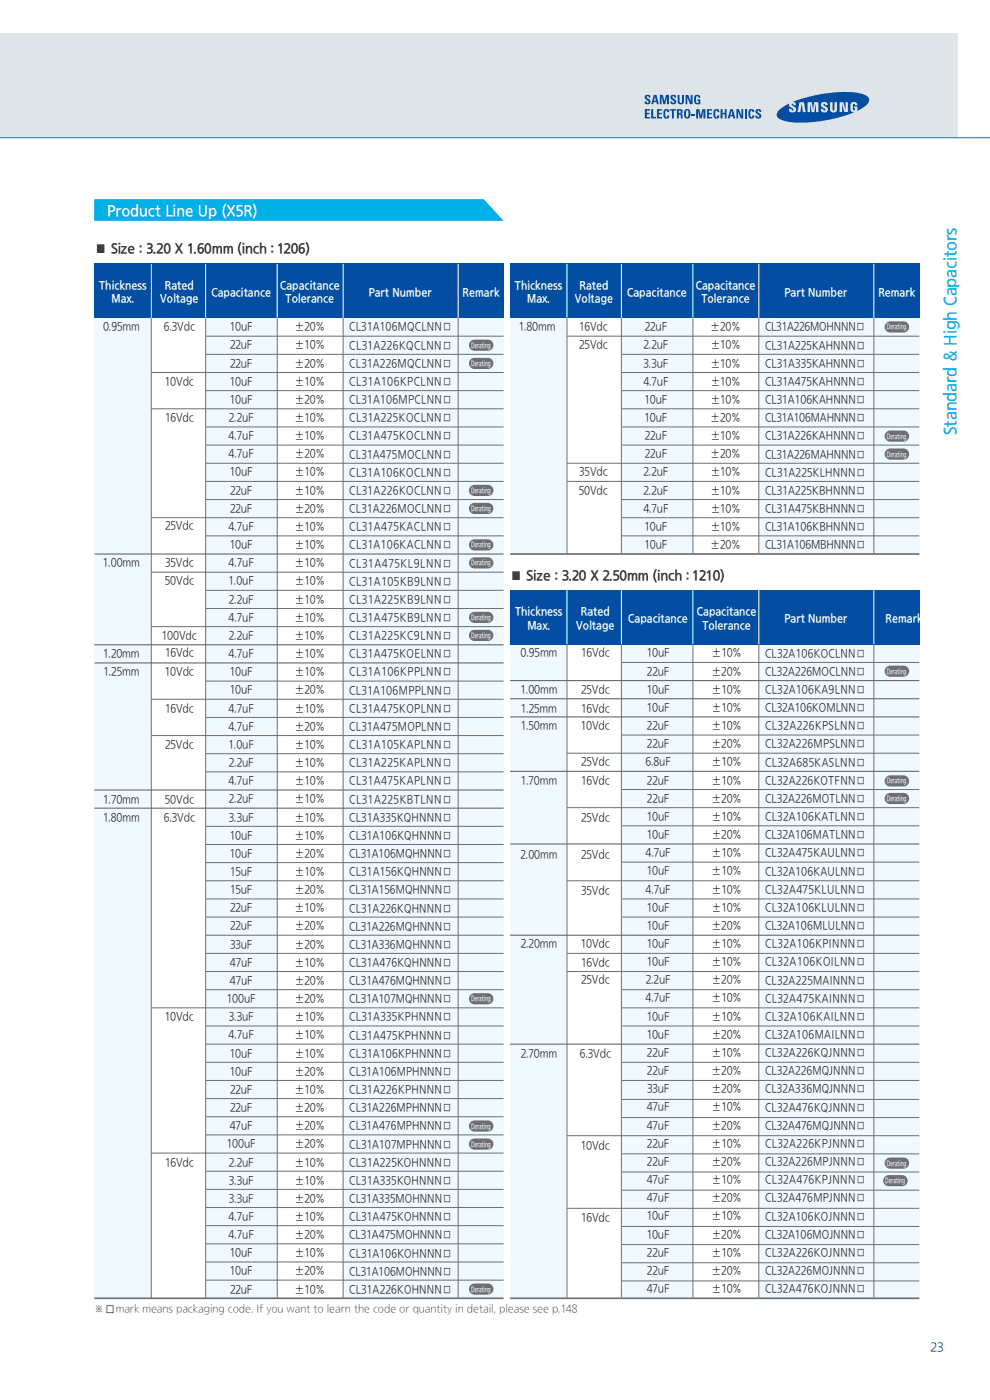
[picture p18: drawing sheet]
<svg xmlns="http://www.w3.org/2000/svg" width="210mm" height="297mm" viewBox="0 0 210 297" stroke-linecap="round" stroke-linejoin="round" font-family="sans-serif">
<defs><g id="words">
<text font-size="3.9" fill="#00a5e3" x="203.1" y="92.2" transform="rotate(-90 203.1 92.2)">Standard &amp; High Capacitors</text>
<text font-size="3.5" fill="#fff" x="22.7" y="46">Product Line Up (X5R)</text>
<g font-size="3.2" fill="#231f20">
<text x="20" y="53.8">■ Size : 3.20 X 1.60mm (inch : 1206)</text>
<text x="108.2" y="123.3">■ Size : 3.20 X 2.50mm (inch : 1210)</text>
</g>
<text font-size="2.8" fill="#231f20" x="22.1" y="278.7">□</text>
<text font-size="2.8" fill="#00377b" x="197.4" y="286.7">23</text>
<g font-size="2.6" fill="#fff">
<text x="21.1" y="61.5">Thickness</text>
<text x="23.6" y="64.3">Max.</text>
<text x="34" y="64.3">Voltage</text>
<text x="35" y="61.5">Rated</text>
<text x="44.8" y="63">Capacitance</text>
<text x="59.4" y="61.5">Capacitance</text>
<text x="60.6" y="64.3">Tolerance</text>
<text x="78.2" y="63">Part Number</text>
<text x="98.1" y="63">Remark</text>
<text x="109.2" y="61.5">Thickness</text>
<text x="111.8" y="64.3">Max.</text>
<text x="122" y="64.3">Voltage</text>
<text x="122.9" y="61.5">Rated</text>
<text x="133" y="63">Capacitance</text>
<text x="147.6" y="61.5">Capacitance</text>
<text x="148.8" y="64.3">Tolerance</text>
<text x="166.4" y="63">Part Number</text>
<text x="186.3" y="63">Remark</text>
<text x="109.3" y="130.7">Thickness</text>
<text x="123.2" y="130.7">Rated</text>
<text x="147.8" y="130.7">Capacitance</text>
<text x="111.9" y="133.6">Max.</text>
<text x="122.2" y="133.6">Voltage</text>
<text x="133.3" y="132.2">Capacitance</text>
<text x="149" y="133.6">Tolerance</text>
<text x="166.4" y="132.2">Part Number</text>
<text x="187.9" y="132.2">Remark</text>
</g>
<g font-size="2.6" fill="#231f20">
<text x="21.8" y="70.3">0.95mm</text>
<text x="34.7" y="70.3">6.3Vdc</text>
<text x="48.8" y="70.3">10uF</text>
<text x="62.5" y="70.3">±20%</text>
<text x="74.1" y="70.3">CL31A106MQCLNN□</text>
<text x="110" y="70.3">1.80mm</text>
<text x="122.8" y="70.3">16Vdc</text>
<text x="136.8" y="70.3">22uF</text>
<text x="150.7" y="70.3">±20%</text>
<text x="162.3" y="70.3">CL31A226MOHNNN□</text>
<text x="48.8" y="74.1">22uF</text>
<text x="48.8" y="78">22uF</text>
<text x="62.5" y="78">±20%</text>
<text x="62.5" y="74.1">±10%</text>
<text x="74.1" y="74.2">CL31A226KQCLNN□</text>
<text x="122.9" y="74">25Vdc</text>
<text x="136.5" y="74.1">2.2uF</text>
<text x="136.5" y="78">3.3uF</text>
<text x="150.7" y="74.1">±10%</text>
<text x="150.7" y="78">±10%</text>
<text x="162.3" y="74.2">CL31A225KAHNNN□</text>
<text x="35" y="81.8">10Vdc</text>
<text x="48.8" y="81.8">10uF</text>
<text x="62.5" y="81.8">±10%</text>
<text x="74.1" y="78">CL31A226MQCLNN□</text>
<text x="74.1" y="81.9">CL31A106KPCLNN□</text>
<text x="136.5" y="81.8">4.7uF</text>
<text x="150.7" y="81.8">±10%</text>
<text x="162.3" y="78">CL31A335KAHNNN□</text>
<text x="162.3" y="81.9">CL31A475KAHNNN□</text>
<text x="35" y="89.4">16Vdc</text>
<text x="48.5" y="89.5">2.2uF</text>
<text x="48.8" y="85.7">10uF</text>
<text x="62.5" y="85.7">±20%</text>
<text x="62.5" y="89.5">±10%</text>
<text x="74.1" y="85.7">CL31A106MPCLNN□</text>
<text x="74.1" y="89.6">CL31A225KOCLNN□</text>
<text x="136.7" y="85.7">10uF</text>
<text x="136.7" y="89.5">10uF</text>
<text x="150.7" y="89.5">±20%</text>
<text x="150.7" y="85.7">±10%</text>
<text x="162.3" y="85.7">CL31A106KAHNNN□</text>
<text x="162.3" y="89.6">CL31A106MAHNNN□</text>
<text x="48.5" y="93.4">4.7uF</text>
<text x="62.5" y="93.4">±10%</text>
<text x="74.1" y="93.4">CL31A475KOCLNN□</text>
<text x="136.8" y="93.4">22uF</text>
<text x="150.7" y="93.4">±10%</text>
<text x="162.3" y="93.4">CL31A226KAHNNN□</text>
<text x="48.5" y="97.2">4.7uF</text>
<text x="48.8" y="101.1">10uF</text>
<text x="62.5" y="97.2">±20%</text>
<text x="62.5" y="101.1">±10%</text>
<text x="74.1" y="97.3">CL31A475MOCLNN□</text>
<text x="74.1" y="101.1">CL31A106KOCLNN□</text>
<text x="122.9" y="101">35Vdc</text>
<text x="136.5" y="101.1">2.2uF</text>
<text x="136.8" y="97.2">22uF</text>
<text x="150.7" y="97.2">±20%</text>
<text x="150.7" y="101.1">±10%</text>
<text x="162.3" y="97.3">CL31A226MAHNNN□</text>
<text x="162.3" y="101.1">CL31A225KLHNNN□</text>
<text x="48.8" y="104.9">22uF</text>
<text x="62.5" y="104.9">±10%</text>
<text x="74.1" y="105">CL31A226KOCLNN□</text>
<text x="122.8" y="104.9">50Vdc</text>
<text x="136.5" y="104.9">2.2uF</text>
<text x="150.7" y="104.9">±10%</text>
<text x="162.3" y="105">CL31A225KBHNNN□</text>
<text x="35" y="112.5">25Vdc</text>
<text x="48.5" y="112.6">4.7uF</text>
<text x="48.8" y="108.8">22uF</text>
<text x="62.5" y="108.8">±20%</text>
<text x="62.5" y="112.6">±10%</text>
<text x="74.1" y="108.8">CL31A226MOCLNN□</text>
<text x="74.1" y="112.7">CL31A475KACLNN□</text>
<text x="136.5" y="108.8">4.7uF</text>
<text x="136.7" y="112.6">10uF</text>
<text x="150.7" y="108.8">±10%</text>
<text x="150.7" y="112.6">±10%</text>
<text x="162.3" y="108.8">CL31A475KBHNNN□</text>
<text x="162.3" y="112.7">CL31A106KBHNNN□</text>
<text x="48.8" y="116.5">10uF</text>
<text x="62.5" y="116.5">±10%</text>
<text x="74.1" y="116.5">CL31A106KACLNN□</text>
<text x="136.7" y="116.5">10uF</text>
<text x="150.7" y="116.5">±20%</text>
<text x="162.3" y="116.5">CL31A106MBHNNN□</text>
<text x="21.8" y="120.3">1.00mm</text>
<text x="35" y="124.2">50Vdc</text>
<text x="35" y="120.3">35Vdc</text>
<text x="48.5" y="124.2">1.0uF</text>
<text x="48.5" y="120.3">4.7uF</text>
<text x="62.5" y="120.3">±10%</text>
<text x="62.5" y="124.2">±10%</text>
<text x="74.1" y="120.4">CL31A475KL9LNN□</text>
<text x="74.1" y="124.2">CL31A105KB9LNN□</text>
<text x="48.5" y="131.9">4.7uF</text>
<text x="48.5" y="128.1">2.2uF</text>
<text x="62.5" y="128.1">±10%</text>
<text x="62.5" y="131.9">±10%</text>
<text x="74.1" y="128.1">CL31A225KB9LNN□</text>
<text x="74.1" y="131.9">CL31A475KB9LNN□</text>
<text x="34.4" y="135.8">100Vdc</text>
<text x="48.5" y="135.8">2.2uF</text>
<text x="62.5" y="135.8">±10%</text>
<text x="74.1" y="135.8">CL31A225KC9LNN□</text>
<text x="21.9" y="139.7">1.20mm</text>
<text x="21.9" y="143.3">1.25mm</text>
<text x="35" y="143.3">10Vdc</text>
<text x="35" y="139.5">16Vdc</text>
<text x="48.5" y="139.6">4.7uF</text>
<text x="48.8" y="143.5">10uF</text>
<text x="62.5" y="139.6">±10%</text>
<text x="62.5" y="143.5">±10%</text>
<text x="74.1" y="139.7">CL31A475KOELNN□</text>
<text x="74.1" y="143.5">CL31A106KPPLNN□</text>
<text x="110.4" y="139.5">0.95mm</text>
<text x="123.2" y="139.5">16Vdc</text>
<text x="137.2" y="139.5">10uF</text>
<text x="137.2" y="143.3">22uF</text>
<text x="150.9" y="143.3">±20%</text>
<text x="150.9" y="139.5">±10%</text>
<text x="162.3" y="139.5">CL32A106KOCLNN□</text>
<text x="162.3" y="143.4">CL32A226MOCLNN□</text>
<text x="48.8" y="147.3">10uF</text>
<text x="62.5" y="147.3">±20%</text>
<text x="74.1" y="147.4">CL31A106MPPLNN□</text>
<text x="110.4" y="147.2">1.00mm</text>
<text x="123.3" y="147.2">25Vdc</text>
<text x="137.2" y="147.2">10uF</text>
<text x="150.9" y="147.2">±10%</text>
<text x="162.3" y="147.2">CL32A106KA9LNN□</text>
<text x="35" y="151.2">16Vdc</text>
<text x="48.5" y="151.2">4.7uF</text>
<text x="48.5" y="155">4.7uF</text>
<text x="62.5" y="155">±20%</text>
<text x="62.5" y="151.2">±10%</text>
<text x="74.1" y="151.2">CL31A475KOPLNN□</text>
<text x="74.1" y="155.1">CL31A475MOPLNN□</text>
<text x="110.5" y="154.9">1.50mm</text>
<text x="110.5" y="151.2">1.25mm</text>
<text x="123.2" y="154.9">10Vdc</text>
<text x="123.2" y="151.2">16Vdc</text>
<text x="137.2" y="151">10uF</text>
<text x="137.2" y="154.9">22uF</text>
<text x="150.9" y="151">±10%</text>
<text x="150.9" y="154.9">±10%</text>
<text x="162.3" y="151.1">CL32A106KOMLNN□</text>
<text x="162.3" y="154.9">CL32A226KPSLNN□</text>
<text x="35" y="158.9">25Vdc</text>
<text x="48.5" y="158.9">1.0uF</text>
<text x="62.5" y="158.9">±10%</text>
<text x="74.1" y="158.9">CL31A105KAPLNN□</text>
<text x="137.2" y="158.7">22uF</text>
<text x="150.9" y="158.7">±20%</text>
<text x="162.3" y="158.8">CL32A226MPSLNN□</text>
<text x="48.5" y="166.6">4.7uF</text>
<text x="48.5" y="162.7">2.2uF</text>
<text x="62.5" y="162.7">±10%</text>
<text x="62.5" y="166.6">±10%</text>
<text x="74.1" y="162.8">CL31A225KAPLNN□</text>
<text x="74.1" y="166.6">CL31A475KAPLNN□</text>
<text x="110.5" y="166.5">1.70mm</text>
<text x="123.2" y="166.5">16Vdc</text>
<text x="123.3" y="162.5">25Vdc</text>
<text x="136.9" y="162.6">6.8uF</text>
<text x="137.2" y="166.4">22uF</text>
<text x="150.9" y="162.6">±10%</text>
<text x="150.9" y="166.4">±10%</text>
<text x="162.3" y="162.6">CL32A685KASLNN□</text>
<text x="162.3" y="166.5">CL32A226KOTFNN□</text>
<text x="21.9" y="170.5">1.70mm</text>
<text x="35" y="170.5">50Vdc</text>
<text x="48.5" y="170.4">2.2uF</text>
<text x="62.5" y="170.4">±10%</text>
<text x="74.1" y="170.5">CL31A225KBTLNN□</text>
<text x="137.2" y="170.3">22uF</text>
<text x="150.9" y="170.3">±20%</text>
<text x="162.3" y="170.3">CL32A226MOTLNN□</text>
<text x="21.9" y="174.4">1.80mm</text>
<text x="34.7" y="174.4">6.3Vdc</text>
<text x="48.5" y="174.3">3.3uF</text>
<text x="48.8" y="178.1">10uF</text>
<text x="62.5" y="174.3">±10%</text>
<text x="62.5" y="178.1">±10%</text>
<text x="74.1" y="174.3">CL31A335KQHNNN□</text>
<text x="74.1" y="178.2">CL31A106KQHNNN□</text>
<text x="123.3" y="174.4">25Vdc</text>
<text x="137.2" y="174.1">10uF</text>
<text x="137.2" y="178">10uF</text>
<text x="150.9" y="178">±20%</text>
<text x="150.9" y="174.1">±10%</text>
<text x="162.3" y="174.2">CL32A106KATLNN□</text>
<text x="162.3" y="178">CL32A106MATLNN□</text>
<text x="48.8" y="182">10uF</text>
<text x="48.8" y="185.8">15uF</text>
<text x="62.5" y="182">±20%</text>
<text x="62.5" y="185.8">±10%</text>
<text x="74.1" y="182">CL31A106MQHNNN□</text>
<text x="74.1" y="185.9">CL31A156KQHNNN□</text>
<text x="110.4" y="182.2">2.00mm</text>
<text x="123.3" y="182.2">25Vdc</text>
<text x="136.9" y="181.9">4.7uF</text>
<text x="137.2" y="185.7">10uF</text>
<text x="150.9" y="181.9">±10%</text>
<text x="150.9" y="185.7">±10%</text>
<text x="162.3" y="181.9">CL32A475KAULNN□</text>
<text x="162.3" y="185.7">CL32A106KAULNN□</text>
<text x="48.8" y="189.7">15uF</text>
<text x="62.5" y="189.7">±20%</text>
<text x="74.1" y="189.7">CL31A156MQHNNN□</text>
<text x="123.3" y="189.9">35Vdc</text>
<text x="136.9" y="189.6">4.7uF</text>
<text x="150.9" y="189.6">±10%</text>
<text x="162.3" y="189.6">CL32A475KLULNN□</text>
<text x="48.8" y="193.5">22uF</text>
<text x="48.8" y="197.4">22uF</text>
<text x="62.5" y="197.4">±20%</text>
<text x="62.5" y="193.5">±10%</text>
<text x="74.1" y="193.6">CL31A226KQHNNN□</text>
<text x="74.1" y="197.4">CL31A226MQHNNN□</text>
<text x="137.2" y="193.4">10uF</text>
<text x="137.2" y="197.3">10uF</text>
<text x="150.9" y="197.3">±20%</text>
<text x="150.9" y="193.4">±10%</text>
<text x="162.3" y="193.5">CL32A106KLULNN□</text>
<text x="162.3" y="197.3">CL32A106MLULNN□</text>
<text x="48.8" y="201.2">33uF</text>
<text x="62.5" y="201.2">±20%</text>
<text x="74.1" y="201.3">CL31A336MQHNNN□</text>
<text x="110.5" y="201.2">2.20mm</text>
<text x="123.2" y="201.2">10Vdc</text>
<text x="137.2" y="201.1">10uF</text>
<text x="150.9" y="201.1">±10%</text>
<text x="162.3" y="201.2">CL32A106KPINNN□</text>
<text x="48.8" y="205.1">47uF</text>
<text x="48.8" y="208.9">47uF</text>
<text x="62.5" y="208.9">±20%</text>
<text x="62.5" y="205.1">±10%</text>
<text x="74.1" y="205.1">CL31A476KQHNNN□</text>
<text x="74.1" y="209">CL31A476MQHNNN□</text>
<text x="123.2" y="205.1">16Vdc</text>
<text x="123.3" y="208.8">25Vdc</text>
<text x="137" y="208.8">2.2uF</text>
<text x="137.2" y="205">10uF</text>
<text x="150.9" y="208.8">±20%</text>
<text x="150.9" y="205">±10%</text>
<text x="162.3" y="205">CL32A106KOILNN□</text>
<text x="162.3" y="208.9">CL32A225MAINNN□</text>
<text x="48.1" y="212.8">100uF</text>
<text x="62.5" y="212.8">±20%</text>
<text x="74.1" y="212.8">CL31A107MQHNNN□</text>
<text x="136.9" y="212.7">4.7uF</text>
<text x="150.9" y="212.7">±10%</text>
<text x="162.3" y="212.7">CL32A475KAINNN□</text>
<text x="35" y="216.7">10Vdc</text>
<text x="48.5" y="220.5">4.7uF</text>
<text x="48.5" y="216.7">3.3uF</text>
<text x="62.5" y="216.7">±10%</text>
<text x="62.5" y="220.5">±10%</text>
<text x="74.1" y="216.7">CL31A335KPHNNN□</text>
<text x="74.1" y="220.6">CL31A475KPHNNN□</text>
<text x="137.2" y="216.5">10uF</text>
<text x="137.2" y="220.4">10uF</text>
<text x="150.9" y="220.4">±20%</text>
<text x="150.9" y="216.5">±10%</text>
<text x="162.3" y="216.6">CL32A106KAILNN□</text>
<text x="162.3" y="220.4">CL32A106MAILNN□</text>
<text x="48.8" y="224.4">10uF</text>
<text x="62.5" y="224.4">±10%</text>
<text x="74.1" y="224.4">CL31A106KPHNNN□</text>
<text x="110.5" y="224.4">2.70mm</text>
<text x="123" y="224.4">6.3Vdc</text>
<text x="137.2" y="224.2">22uF</text>
<text x="150.9" y="224.2">±10%</text>
<text x="162.3" y="224.3">CL32A226KQJNNN□</text>
<text x="48.8" y="228.2">10uF</text>
<text x="48.8" y="232.1">22uF</text>
<text x="62.5" y="228.2">±20%</text>
<text x="62.5" y="232.1">±10%</text>
<text x="74.1" y="228.3">CL31A106MPHNNN□</text>
<text x="74.1" y="232.1">CL31A226KPHNNN□</text>
<text x="137.2" y="228.1">22uF</text>
<text x="137.2" y="231.9">33uF</text>
<text x="150.9" y="228.1">±20%</text>
<text x="150.9" y="231.9">±20%</text>
<text x="162.3" y="228.1">CL32A226MQJNNN□</text>
<text x="162.3" y="232">CL32A336MQJNNN□</text>
<text x="48.8" y="239.8">47uF</text>
<text x="48.8" y="235.9">22uF</text>
<text x="62.5" y="235.9">±20%</text>
<text x="62.5" y="239.8">±20%</text>
<text x="74.1" y="236">CL31A226MPHNNN□</text>
<text x="74.1" y="239.8">CL31A476MPHNNN□</text>
<text x="137.2" y="235.8">47uF</text>
<text x="137.2" y="239.6">47uF</text>
<text x="150.9" y="239.6">±20%</text>
<text x="150.9" y="235.8">±10%</text>
<text x="162.3" y="235.8">CL32A476KQJNNN□</text>
<text x="162.3" y="239.7">CL32A476MQJNNN□</text>
<text x="48.1" y="243.6">100uF</text>
<text x="62.5" y="243.6">±20%</text>
<text x="74.1" y="243.7">CL31A107MPHNNN□</text>
<text x="123.2" y="243.9">10Vdc</text>
<text x="137.2" y="243.5">22uF</text>
<text x="150.9" y="243.5">±10%</text>
<text x="162.3" y="243.5">CL32A226KPJNNN□</text>
<text x="35" y="247.5">16Vdc</text>
<text x="48.5" y="247.5">2.2uF</text>
<text x="48.5" y="251.3">3.3uF</text>
<text x="62.5" y="247.5">±10%</text>
<text x="62.5" y="251.3">±10%</text>
<text x="74.1" y="247.5">CL31A225KOHNNN□</text>
<text x="74.1" y="251.4">CL31A335KOHNNN□</text>
<text x="137.2" y="251.2">47uF</text>
<text x="137.2" y="247.3">22uF</text>
<text x="150.9" y="247.3">±20%</text>
<text x="150.9" y="251.2">±10%</text>
<text x="162.3" y="247.4">CL32A226MPJNNN□</text>
<text x="162.3" y="251.2">CL32A476KPJNNN□</text>
<text x="48.5" y="255.2">3.3uF</text>
<text x="62.5" y="255.2">±20%</text>
<text x="74.1" y="255.2">CL31A335MOHNNN□</text>
<text x="137.2" y="255">47uF</text>
<text x="150.9" y="255">±20%</text>
<text x="162.3" y="255.1">CL32A476MPJNNN□</text>
<text x="48.5" y="259">4.7uF</text>
<text x="48.5" y="262.9">4.7uF</text>
<text x="62.5" y="262.9">±20%</text>
<text x="62.5" y="259">±10%</text>
<text x="74.1" y="259.1">CL31A475KOHNNN□</text>
<text x="74.1" y="262.9">CL31A475MOHNNN□</text>
<text x="123.2" y="259.2">16Vdc</text>
<text x="137.2" y="258.9">10uF</text>
<text x="137.2" y="262.8">10uF</text>
<text x="150.9" y="262.8">±20%</text>
<text x="150.9" y="258.9">±10%</text>
<text x="162.3" y="258.9">CL32A106KOJNNN□</text>
<text x="162.3" y="262.8">CL32A106MOJNNN□</text>
<text x="48.7" y="266.7">10uF</text>
<text x="62.5" y="266.7">±10%</text>
<text x="74.1" y="266.8">CL31A106KOHNNN□</text>
<text x="137.2" y="266.6">22uF</text>
<text x="150.9" y="266.6">±10%</text>
<text x="162.3" y="266.6">CL32A226KOJNNN□</text>
<text x="48.7" y="270.6">10uF</text>
<text x="48.8" y="274.4">22uF</text>
<text x="62.5" y="270.6">±20%</text>
<text x="62.5" y="274.4">±10%</text>
<text x="74.1" y="270.6">CL31A106MOHNNN□</text>
<text x="74.1" y="274.5">CL31A226KOHNNN□</text>
<text x="137.2" y="274.3">47uF</text>
<text x="137.2" y="270.5">22uF</text>
<text x="150.9" y="270.5">±20%</text>
<text x="150.9" y="274.3">±10%</text>
<text x="162.3" y="270.5">CL32A226MOJNNN□</text>
<text x="162.3" y="274.4">CL32A476KOJNNN□</text>
</g>
<g font-size="2.5" fill="#231f20">
<text x="20" y="278.5">※</text>
<text x="24.6" y="278.5">mark means packaging code. If you want to learn the code or quantity in detail, please see p.148</text>
</g>
<g font-size="1.8" fill="#fff">
<text x="188.1" y="69.9">Derating</text>
<text x="99.9" y="73.8">Derating</text>
<text x="99.9" y="77.6">Derating</text>
<text x="188.1" y="93">Derating</text>
<text x="188.1" y="96.9">Derating</text>
<text x="99.9" y="104.6">Derating</text>
<text x="99.9" y="108.4">Derating</text>
<text x="99.9" y="116.1">Derating</text>
<text x="99.9" y="119.9">Derating</text>
<text x="99.9" y="131.5">Derating</text>
<text x="99.9" y="135.3">Derating</text>
<text x="188.1" y="142.9">Derating</text>
<text x="188.1" y="166.2">Derating</text>
<text x="188.1" y="169.9">Derating</text>
<text x="99.9" y="212.4">Derating</text>
<text x="99.9" y="239.4">Derating</text>
<text x="99.9" y="243.2">Derating</text>
<text x="187.8" y="251">Derating</text>
<text x="188.1" y="247.3">Derating</text>
<text x="99.9" y="274">Derating</text>
</g>
</g></defs>
<path d="M0 7h203.1v22.2h-203.1z" fill="#dfe4e8"/>
<g fill="#034ea2">
<path d="M136.9 20.3l.2-.2a.59 .59 0 0 1 .9 .6h-.4l-.1-.3-.3 .1 .1 .3 .2 .1a.64 .64 0 0 1 .5 .7 .64 .64 0 0 1-.7 .6 .64 .64 0 0 1-.6-.7h.4l.1 .3h.3a.73 .73 0 0 0-.6-.8l-.1-.3z"/>
<path d="M140 20.1h.6l.3 1.4 .4-1.4h.6v2h-.4v-1.5l-.4 1.5h-.4l-.3-1.5v1.5h-.4z"/>
<path d="M142.3 20.3l.2-.2a.59 .59 0 0 1 .9 .6h-.4v-.3l-.3 .1v.3l.2 .1a.64 .64 0 0 1 .6 .7 .64 .64 0 0 1-.8 .6 .64 .64 0 0 1-.5-.7h.4l.1 .3h.3a.73 .73 0 0 0-.7-.8l-.1-.3z"/>
<path d="M143.7 20.1h.5v1.4l.2 .3 .2-.1 .1-1.6h.4v1.4a.67 .67 0 0 1-.7 .6 .67 .67 0 0 1-.7-.6z"/>
<path d="M145.4 20.1h.6l.5 1.4v-1.4h.4v2h-.6l-.5-1.4v1.4h-.4z"/>
<path d="M147.5 20.2l.4-.1a.56 .56 0 0 1 .6 .6h-.4l-.2-.3a1.11 1.11 0 0 0-.2 1.4h.4v-.4h-.2v-.3h.6v1h-.9a1.52 1.52 0 0 1-.1-1.9z"/>
<path d="M136.8 23.2h1.1v.3h-.7v.4h.6v.3h-.6v.6h.7v.3h-1.1z"/>
<path d="M138.1 23.2h.5v1.6h.6v.3h-1.1z"/>
<path d="M139.4 23.2h1v.3h-.6v.4h.6v.3h-.6v.6h.7v.3h-1.1z"/>
<path d="M141 23.2l.4-.1a.53 .53 0 0 1 .6 .7h-.5l-.1-.4a1.13 1.13 0 0 0 0 1.5l.2-.4h.4l-.2 .5a.73 .73 0 0 1-.9 0 .73 .73 0 0 1-.2-.9l.1-.7z"/>
<path d="M142.1 23.2h1.3v.3h-.5v1.6h-.4v-1.6h-.4z"/>
<path d="M146.7 24.2h.7v.3h-.7z"/>
<path d="M147.7 23.2h.6l.4 1.3 .3-1.3h.6v1.9h-.4v-1.5l-.4 1.5h-.4l-.3-1.5v1.5h-.4z"/>
<path d="M150 23.2h1v.3h-.6v.4h.6v.3h-.6v.6h.7v.3h-1.1z"/>
<path d="M151.6 23.2l.4-.1a.53 .53 0 0 1 .6 .7h-.4l-.2-.4a1.13 1.13 0 0 0 0 1.5l.2-.4h.4l-.2 .5a.73 .73 0 0 1-.9 0 .73 .73 0 0 1-.2-.9l.1-.7z"/>
<path d="M152.9 23.2h.4v.7h.4v-.7h.5v1.9h-.5v-.9h-.4v.9h-.4z"/>
<path d="M156.2 23.2h.5l.6 1.3v-1.3h.4v1.9h-.6l-.5-1.4v1.4h-.4z"/>
<path d="M158 23.2h.4v1.9h-.4z"/>
<path d="M159 23.2l.4-.1a.53 .53 0 0 1 .6 .7h-.4l-.2-.4a1.13 1.13 0 0 0 0 1.5l.2-.4h.4l-.1 .5a.73 .73 0 0 1-.9 0 .73 .73 0 0 1-.3-.9l.1-.7z"/>
<path d="M160.4 23.3l.2-.1a.59 .59 0 0 1 .9 .5h-.4l-.1-.2h-.3l.1 .3 .2 .1a.64 .64 0 0 1 .5 .8 .64 .64 0 0 1-.7 .5 .64 .64 0 0 1-.6-.7h.4l.1 .3h.3a.73 .73 0 0 0-.6-.8l-.2-.3z"/>
<path d="M-.1 20.3v8.8h210.1v.2h-210.1z"/>
<path d="M138.7 20.1h.5l.6 2h-.5l-.1-.4h-.5l-.1 .4h-.5zM138.9 20.5l-.2 .9h.4z"/>
<path d="M143.6 23.2h.8a.51 .51 0 0 1 .4 .4 .51 .51 0 0 1-.4 .6l.3 .1 .2 .8h-.5v-.2a.43 .43 0 0 0-.4-.6v.8h-.4zM144 23.5v.5h.3v-.5z"/>
<path d="M145.4 23.2l.4-.1a.74 .74 0 0 1 .7 1 .74 .74 0 0 1-.7 1.1 .74 .74 0 0 1-.7-1.1l.1-.7zM145.6 23.5l-.1 .2a.94 .94 0 0 0 .3 1.2 1.13 1.13 0 0 0 0-1.5z"/>
<path d="M154.9 23.2h.5l.6 1.9h-.4l-.2-.4h-.5l-.1 .4h-.4zM155.1 23.5l-.1 .9h.4z"/>
<path d="M165.2 23.4a1.16 1.16 0 0 0-.4 1.3 1.16 1.16 0 0 0 1.1 .8 23.6 23.6 0 0 0 11.7-.5l3.6-1.2a.65 .65 0 0 1-.8-.6v-.9a.74 .74 0 0 1 .8-.7 .74 .74 0 0 1 .7 .8h-.6v-.3h-.3v1.3l.3-.1v-.4h-.2v-.3h.8l-.1 1 1.3-.8a2.3 2.3 0 0 0 1.3-1.7 2.14 2.14 0 0 0-1.9-1.3 29.3 29.3 0 0 0-14.3 1.8l.5 .2 .1 .5h-.5l-.2-.3-.2 .2 .2 .2a.78 .78 0 0 1 .7 .5 .78 .78 0 0 1-.2 .8l-.2 .1a.71 .71 0 0 1-.8 0 .71 .71 0 0 1-.2-.7h.5l.1 .3 .1 .1 .2-.2-.2-.3a.78 .78 0 0 1-.7-1.1l-1.3 .8zM169.6 21.7h.9l.4 2.1h-.6l-.2-1.9-.3 1.9h-.6zM171.3 21.7h.9l.2 1.5 .3-1.5h.9v2.1h-.5v-1.8l-.4 1.8h-.5l-.3-1.8-.1 1.8h-.5zM174.2 21.9a.75 .75 0 0 1 .8-.3 .75 .75 0 0 1 .6 .7h-.6l-.2-.3-.1 .2 .1 .2a.76 .76 0 0 1 .8 .5 .76 .76 0 0 1-.3 .9h-.4a.64 .64 0 0 1-.8-.7h.6v.3l.2 .1 .2-.2-.2-.3a.76 .76 0 0 1-.7-1.1zM176.1 21.7h.5v1.6l.2 .2 .2-.2v-1.6h.5v1.5a.74 .74 0 0 1-.7 .6 .74 .74 0 0 1-.7-.6zM178.1 21.7h.8l.5 1.6-.1-1.6h.6v2.1h-.8l-.5-1.7v1.7h-.5z"/>
</g>
<path d="M20 42.3h82.6l4.2 4.5h-86.8z" fill="#00b0e6"/>
<g fill="#eff9fe">
<path d="M20 67.4h12.1v208h-12.1z"/>
<path d="M43.6 67.4h15.2v208h-15.2z"/>
<path d="M72.8 67.4h34v208h-34z"/>
</g>
<path d="M20 56h86.8v11.4h-86.8z" fill="#034ea2"/>
<g fill="none" stroke="#6d6e71" stroke-width=".21">
<path d="M32.1 79h74.7M32.1 67.4v208M43.6 71.3h63.2M43.6 75.2h63.2M43.6 67.4v208M58.8 67.4v208M72.8 67.4v208M97.2 67.4v208M32.1 86.7h74.7M43.6 82.9h63.2M43.6 90.6h63.2M43.6 94.4h63.2"/>
<path d="M43.6 98.3h63.2M32.1 109.8h74.7M43.6 102.1h63.2M43.6 106h63.2M43.6 113.7h63.2M32.1 121.4h74.7M32.1 132.9h74.7M43.6 125.2h63.2M43.6 129.1h63.2M32.1 148.3h74.7M32.1 156h74.7M43.6 144.5h63.2"/>
<path d="M43.6 152.2h63.2M43.6 159.9h63.2M43.6 163.7h63.2M43.6 175.3h63.2M43.6 179.1h63.2M43.6 183h63.2M43.6 186.9h63.2M43.6 190.7h63.2M43.6 194.6h63.2M43.6 198.4h63.2M32.1 213.8h74.7M43.6 202.3h63.2"/>
<path d="M43.6 206.1h63.2M43.6 210h63.2M43.6 217.7h63.2M43.6 221.5h63.2M43.6 225.4h63.2M43.6 229.2h63.2M43.6 233.1h63.2M43.6 236.9h63.2M32.1 244.6h74.7M43.6 240.8h63.2M43.6 248.5h63.2M43.6 252.3h63.2"/>
<path d="M43.6 256.2h63.2M43.6 260h63.2M43.6 263.9h63.2M43.6 267.7h63.2M43.6 271.6h63.2"/>
</g>
<path d="M20.1 117.5h86.7M20 136.8h86.8M20.1 140.6h86.7M20 167.6h86.8M20 171.4h86.8" fill="none" stroke="#6d6e71" stroke-width=".25"/>
<path d="M20 275.4h86.8" fill="none" stroke="#6d6e71" stroke-width=".35"/>
<path d="M32.1 56v11.4M43.6 56v11.4M58.8 56v11.4M72.8 56v11.4M97.2 56v11.4" fill="none" stroke="#fff" stroke-width=".21"/>
<g fill="#eff9fe">
<path d="M108.2 67.4h12.1v50h-12.1z"/>
<path d="M131.8 67.4h15.2v50h-15.2z"/>
<path d="M161 67.4h34v50.3h-34z"/>
</g>
<path d="M108.2 56h86.8v11.4h-86.8z" fill="#034ea2"/>
<g fill="none" stroke="#6d6e71" stroke-width=".21">
<path d="M120.3 71.3h74.7M120.3 67.4v50M131.8 75.2h63.2M131.8 79h63.2M131.8 67.4v50M147 67.4v50M161 67.4v50M185.4 67.4v50M120.3 98.3h74.7M131.8 82.9h63.2M131.8 86.7h63.2M131.8 90.6h63.2"/>
<path d="M131.8 94.4h63.2M120.3 102.1h74.7M131.8 106h63.2M131.8 109.8h63.2M131.8 113.7h63.2"/>
</g>
<path d="M108.2 117.5h86.8" fill="none" stroke="#6d6e71" stroke-width=".35"/>
<path d="M120.3 56v11.4M131.8 56v11.4M147 56v11.4M161 56v11.4M185.4 56v11.4" fill="none" stroke="#fff" stroke-width=".21"/>
<g fill="#eff9fe">
<path d="M108.2 136.6h12.1v138.7h-12.1z"/>
<path d="M131.8 136.6h15.2v138.7h-15.2z"/>
<path d="M161 136.6h34v139h-34z"/>
</g>
<path d="M108.2 125.2h86.8v11.4h-86.8z" fill="#034ea2"/>
<g fill="none" stroke="#6d6e71" stroke-width=".21">
<path d="M120.3 136.6v138.7M131.8 136.6v138.7M147 136.6v138.7M161 136.6v138.7M185.4 136.6v138.7M120.3 159.8h74.7M131.8 140.5h63.2M131.8 155.9h63.2M120.3 171.3h74.7M131.8 167.5h63.2M131.8 175.2h63.2M120.3 186.9h74.7"/>
<path d="M131.8 182.9h63.2M131.8 190.7h63.2M131.8 194.6h63.2M120.3 202.3h74.7M120.3 206.1h74.7M131.8 210h63.2M131.8 213.8h63.2M131.8 217.7h63.2M131.8 225.4h63.2M131.8 229.2h63.2M131.8 233.2h63.2M131.8 237.1h63.2"/>
<path d="M120.3 240.9h74.7M120.3 256.3h74.7M131.8 244.8h63.2M131.8 248.6h63.2M131.8 252.5h63.2M131.8 260.2h63.2M131.8 264h63.2M131.8 267.9h63.2M131.8 271.7h63.2"/>
</g>
<path d="M108.2 144.4h86.8M108.2 148.2h86.8M108.2 152.1h86.8M108.2 163.6h86.8M108.2 179h86.8M108.2 198.4h86.8M108.2 221.5h86.8" fill="none" stroke="#6d6e71" stroke-width=".25"/>
<path d="M108.2 275.4h86.8" fill="none" stroke="#6d6e71" stroke-width=".35"/>
<path d="M120.3 125.2v11.4M131.8 125.2v11.4M147 125.2v11.4M161 125.2v11.4M185.4 125.2v11.4" fill="none" stroke="#fff" stroke-width=".21"/>
<g fill="#6d6e71">
<path d="M99.7 72.5l.6-.4h.4h2.8a1.18 1.18 0 0 1 1.2 1.1 1.18 1.18 0 0 1-1.2 1.2h-2.8a1.18 1.18 0 0 1-1.1-.6 1.18 1.18 0 0 1 .1-1.3z"/>
<path d="M99.7 76.4l.6-.4 .4-.1h2.8a1.18 1.18 0 0 1 1.2 1.2 1.18 1.18 0 0 1-1.2 1.2h-2.8a1.18 1.18 0 0 1-1.1-.7 1.18 1.18 0 0 1 .1-1.2z"/>
<path d="M99.7 103.3l.6-.4h.4h2.8a1.18 1.18 0 0 1 1.2 1.1 1.18 1.18 0 0 1-1.2 1.2h-2.8a1.18 1.18 0 0 1-1.1-.6 1.18 1.18 0 0 1 .1-1.3z"/>
<path d="M99.7 107.2l.6-.5h.4h2.8a1.18 1.18 0 0 1 1.2 1.2 1.18 1.18 0 0 1-1.2 1.1h-2.8a1.18 1.18 0 0 1-1.1-.6 1.18 1.18 0 0 1 .1-1.2z"/>
<path d="M99.7 114.9l.6-.4 .4-.1h2.8a1.18 1.18 0 0 1 1.2 1.2 1.18 1.18 0 0 1-1.2 1.2h-2.8a1.18 1.18 0 0 1-1.1-.7 1.18 1.18 0 0 1 .1-1.2z"/>
<path d="M99.7 118.7l.6-.4 .4-.1h2.8a1.18 1.18 0 0 1 1.2 1.2 1.18 1.18 0 0 1-1.2 1.2h-2.8a1.18 1.18 0 0 1-1.1-.6 1.18 1.18 0 0 1 .1-1.3z"/>
<path d="M99.7 130.3l.6-.4 .4-.1h2.8a1.18 1.18 0 0 1 1.2 1.2 1.18 1.18 0 0 1-1.2 1.2h-2.8a1.18 1.18 0 0 1-1.1-.7 1.18 1.18 0 0 1 .1-1.2z"/>
<path d="M99.7 134.1l.6-.4 .4-.1h2.8a1.18 1.18 0 0 1 1.2 1.2 1.18 1.18 0 0 1-1.2 1.2h-2.8a1.18 1.18 0 0 1-1.1-.7 1.18 1.18 0 0 1 .1-1.2z"/>
<path d="M187.9 165l.6-.5h.3h2.9a1.18 1.18 0 0 1 1.1 1.2 1.18 1.18 0 0 1-1.1 1.2h-2.9a1.18 1.18 0 0 1-1-.7 1.18 1.18 0 0 1 .1-1.2z"/>
<path d="M187.9 141.7l.6-.4 .3-.1h2.9a1.18 1.18 0 0 1 1.1 1.2 1.18 1.18 0 0 1-1.1 1.2h-2.9a1.18 1.18 0 0 1-1-.7 1.18 1.18 0 0 1 .1-1.2z"/>
<path d="M187.9 168.7l.6-.4 .3-.1h2.9a1.18 1.18 0 0 1 1.1 1.2 1.18 1.18 0 0 1-1.1 1.2h-2.9a1.18 1.18 0 0 1-1-.7 1.18 1.18 0 0 1 .1-1.2z"/>
<path d="M187.9 91.8l.6-.4 .3-.1h2.9a1.18 1.18 0 0 1 1.1 1.2 1.18 1.18 0 0 1-1.1 1.2h-2.9a1.18 1.18 0 0 1-1-.6 1.18 1.18 0 0 1 .1-1.3z"/>
<path d="M187.9 68.7l.6-.5h.3h2.9a1.18 1.18 0 0 1 1.1 1.2 1.18 1.18 0 0 1-1.1 1.1h-2.9a1.18 1.18 0 0 1-1-.6 1.18 1.18 0 0 1 .1-1.2z"/>
<path d="M187.9 95.6l.6-.4h.3h2.9a1.18 1.18 0 0 1 1.1 1.1 1.18 1.18 0 0 1-1.1 1.2h-2.9a1.18 1.18 0 0 1-1-.6 1.18 1.18 0 0 1 .1-1.3z"/>
<path d="M187.9 246.1l.6-.5h.3h2.9a1.18 1.18 0 0 1 1.1 1.2 1.18 1.18 0 0 1-1.1 1.1h-2.9a1.18 1.18 0 0 1-1-.6 1.18 1.18 0 0 1 .1-1.2z"/>
<path d="M187.6 249.8l.5-.5h.4h2.8a1.18 1.18 0 0 1 1.2 1.2 1.18 1.18 0 0 1-1.2 1.2h-2.8a1.18 1.18 0 0 1-1-.7 1.18 1.18 0 0 1 .1-1.2z"/>
<path d="M99.7 211.2l.6-.4 .4-.1h2.8a1.18 1.18 0 0 1 1.2 1.2 1.18 1.18 0 0 1-1.2 1.2h-2.8a1.18 1.18 0 0 1-1.1-.7 1.18 1.18 0 0 1 .1-1.2z"/>
<path d="M99.7 238.2l.6-.4 .4-.1h2.8a1.18 1.18 0 0 1 1.2 1.2 1.18 1.18 0 0 1-1.2 1.2h-2.8a1.18 1.18 0 0 1-1.1-.7 1.18 1.18 0 0 1 .1-1.2z"/>
<path d="M99.7 242l.6-.4 .4-.1h2.8a1.18 1.18 0 0 1 1.2 1.2 1.18 1.18 0 0 1-1.2 1.2h-2.8a1.18 1.18 0 0 1-1.1-.7 1.18 1.18 0 0 1 .1-1.2z"/>
<path d="M99.7 272.8l.6-.5h.4h2.8a1.18 1.18 0 0 1 1.2 1.2 1.18 1.18 0 0 1-1.2 1.2h-2.8a1.18 1.18 0 0 1-1.1-.7 1.18 1.18 0 0 1 .1-1.2z"/>
</g>
<use href="#words"/>
</svg>
